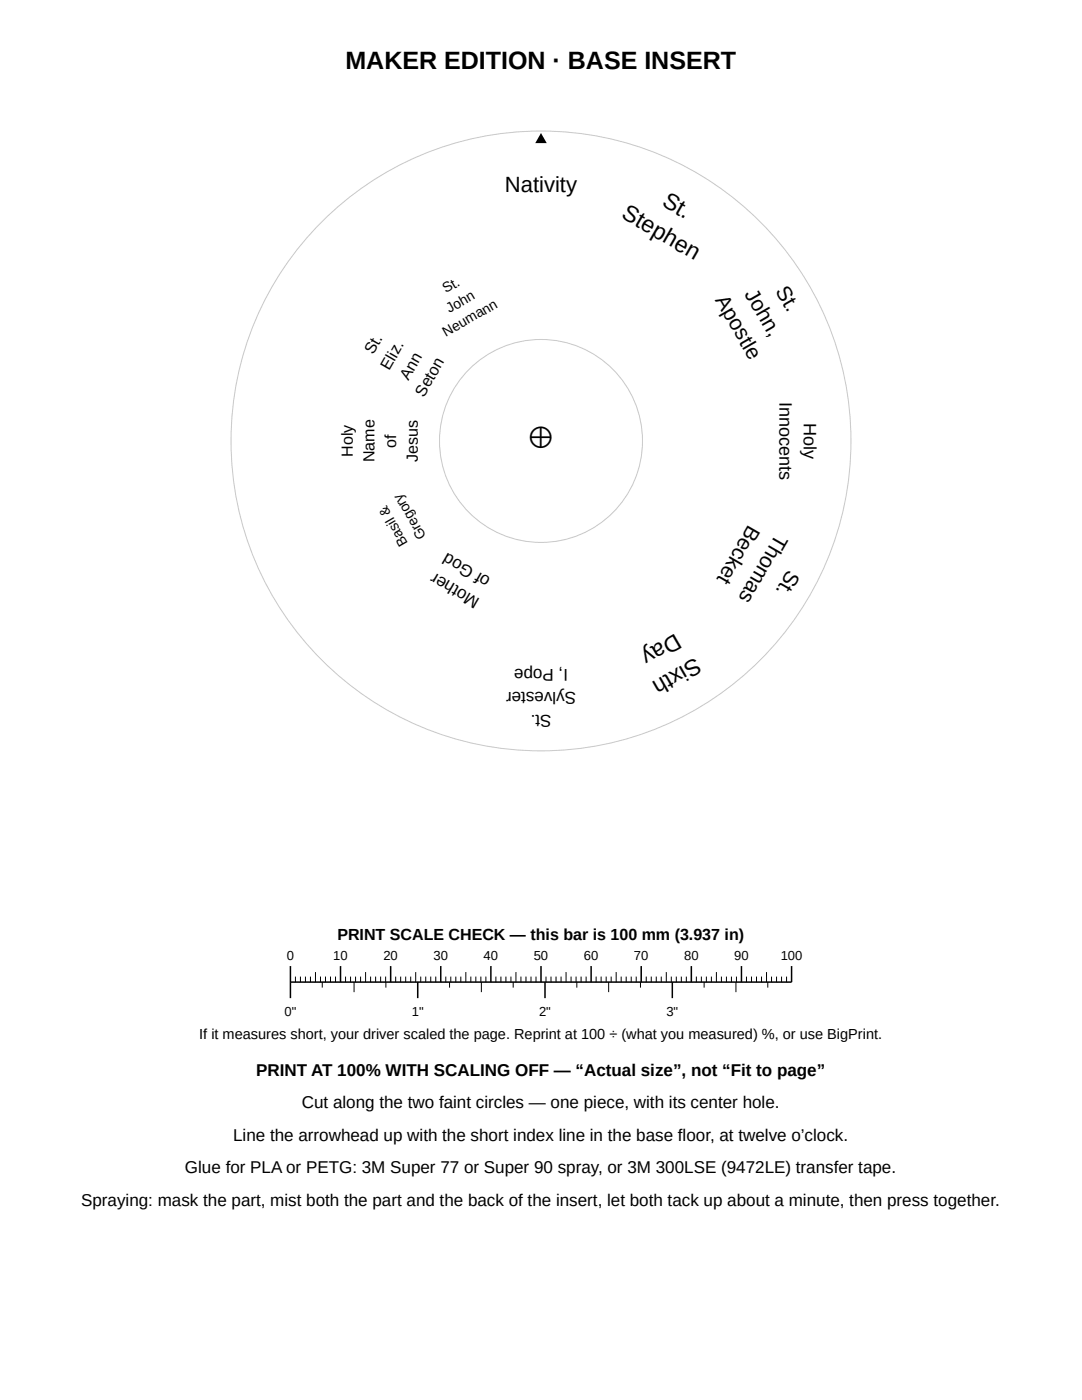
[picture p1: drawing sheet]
<svg xmlns="http://www.w3.org/2000/svg" width="216mm" height="279mm" viewBox="0 0 216 279" stroke-linecap="round" stroke-linejoin="round" font-family="sans-serif">
<defs><g id="words">
<text font-size="6" x="105" y="89.4">⊕</text>
<text font-size="5" x="68.9" y="13.7">MAKER EDITION · BASE INSERT</text>
<g font-size="4.6">
<text x="131.9" y="40.9" transform="rotate(30 131.9 40.9)">St.</text>
<text x="123.8" y="43.4" transform="rotate(30 123.8 43.4)">Stephen</text>
<text x="134.8" y="126.3" transform="rotate(150 134.8 126.3)">Day</text>
<text x="138.8" y="131.1" transform="rotate(150 138.8 131.1)">Sixth</text>
</g>
<text font-size="4.4" x="100.7" y="38.3">Nativity</text>
<g font-size="4.2">
<text x="142.7" y="59.9" transform="rotate(60 142.7 59.9)">Apostle</text>
<text x="148.5" y="58.7" transform="rotate(60 148.5 58.7)">John,</text>
<text x="154.7" y="58" transform="rotate(60 154.7 58)">St.</text>
<text x="149.4" y="104.5" transform="rotate(120 149.4 104.5)">Becket</text>
<text x="154.9" y="106.3" transform="rotate(120 154.9 106.3)">Thomas</text>
<text x="157.3" y="113.5" transform="rotate(120 157.3 113.5)">St.</text>
</g>
<g font-size="3.6">
<text x="155.5" y="80.2" transform="rotate(90 155.5 80.2)">Innocents</text>
<text x="160.4" y="84.4" transform="rotate(90 160.4 84.4)">Holy</text>
</g>
<g font-size="3.4">
<text x="95.9" y="119.5" transform="rotate(-150 95.9 119.5)">Mother</text>
<text x="98" y="115.4" transform="rotate(-150 98 115.4)">of God</text>
<text x="113.3" y="133.5" transform="rotate(180 113.3 133.5)">I, Pope</text>
<text x="110" y="142.7" transform="rotate(180 110 142.7)">St.</text>
<text x="114.9" y="138.1" transform="rotate(180 114.9 138.1)">Sylvester</text>
<text x="51.1" y="214.7">PRINT AT 100% WITH SCALING OFF — “Actual size”, not “Fit to page”</text>
<text x="60.2" y="221.2">Cut along the two faint circles — one piece, with its center hole.</text>
<text x="46.5" y="227.7">Line the arrowhead up with the short index line in the base floor, at twelve o’clock.</text>
<text x="36.9" y="234.2">Glue for PLA or PETG: 3M Super 77 or Super 90 spray, or 3M 300LSE (9472LE) transfer tape.</text>
<text x="16.2" y="240.7">Spraying: mask the part, mist both the part and the back of the insert, let both tack up about a minute, then press together.</text>
</g>
<g font-size="3.2">
<text x="74.5" y="70.9" transform="rotate(-60 74.5 70.9)">St.</text>
<text x="77.7" y="74" transform="rotate(-60 77.7 74)">Eliz.</text>
<text x="81.5" y="76" transform="rotate(-60 81.5 76)">Ann</text>
<text x="84.6" y="79.3" transform="rotate(-60 84.6 79.3)">Seton</text>
<text x="79.1" y="89.3" transform="rotate(-90 79.1 89.3)">of</text>
<text x="70.4" y="91.2" transform="rotate(-90 70.4 91.2)">Holy</text>
<text x="74.7" y="92.3" transform="rotate(-90 74.7 92.3)">Name</text>
<text x="83.4" y="92.2" transform="rotate(-90 83.4 92.2)">Jesus</text>
<text x="67.3" y="187.5">PRINT SCALE CHECK — this bar is 100 mm (3.937 in)</text>
</g>
<text font-size="2.9" x="39.8" y="207.4">If it measures short, your driver scaled the page. Reprint at 100 ÷ (what you measured) %, or use BigPrint.</text>
<g font-size="2.8">
<text x="89" y="58.6" transform="rotate(-30 89 58.6)">St.</text>
<text x="89.7" y="62.5" transform="rotate(-30 89.7 62.5)">John</text>
<text x="89" y="67.3" transform="rotate(-30 89 67.3)">Neumann</text>
<text x="85.1" y="107" transform="rotate(-120 85.1 107)">Gregory</text>
<text x="81.5" y="108.3" transform="rotate(-120 81.5 108.3)">Basil &amp;</text>
</g>
<g font-size="2.6">
<text x="57.2" y="191.5">0</text>
<text x="66.5" y="191.5">10</text>
<text x="76.5" y="191.5">20</text>
<text x="86.5" y="191.5">30</text>
<text x="96.5" y="191.5">40</text>
<text x="106.5" y="191.5">50</text>
<text x="116.5" y="191.5">60</text>
<text x="126.5" y="191.5">70</text>
<text x="136.5" y="191.5">80</text>
<text x="146.5" y="191.5">90</text>
<text x="155.8" y="191.5">100</text>
<text x="56.8" y="202.7">0&quot;</text>
<text x="82.2" y="202.7">1&quot;</text>
<text x="107.6" y="202.7">2&quot;</text>
<text x="133" y="202.7">3&quot;</text>
</g>
</g></defs>
<g fill="none" stroke="#c8c8c8" stroke-width=".2">
<circle cx="107.9" cy="88" r="61.9"/>
<circle cx="107.9" cy="88" r="20.3"/>
</g>
<path d="M107.9 26.6l1.2 2h-2.3z" fill="#000"/>
<g fill="none" stroke="#000" stroke-width=".3">
<path d="M58 192.8v6.4M67.9 192.8v3.2M78 192.8v3.2M83.4 196v3.2M88 192.8v3.2M97.9 192.8v3.2M107.9 192.8v3.2M108.8 196v3.2M118 192.8v3.2M127.9 192.8v3.2M134.2 196v3.2M137.9 192.8v3.2"/>
<path d="M148 192.8v3.2M157.9 192.8v3.2h-99.9"/>
</g>
<g fill="none" stroke="#000" stroke-width=".2">
<path d="M58.9 194.9v1.1M60 194.9v1.1M61 194.9v1.1M61.9 194.9v1.1M63 194v2M64 194.9v1.1M64.3 196v1.1M64.9 194.9v1.1M66 194.9v1.1M67 194.9v1.1M69 194.9v1.1M70 194.9v1.1"/>
<path d="M70.7 196v2M70.9 194.9v1.1M72 194.9v1.1M73 194v2M73.9 194.9v1.1M75 194.9v1.1M76 194.9v1.1M76.9 194.9v1.1M77 196v1.1M79 194.9v1.1M79.9 194.9v1.1M81 194.9v1.1"/>
<path d="M82 194.9v1.1M82.9 194v2M84 194.9v1.1M85 194.9v1.1M85.9 194.9v1.1M87 194.9v1.1M88.9 194.9v1.1M89.7 196v1.1M90 194.9v1.1M91 194.9v1.1M91.9 194.9v1.1M92.9 194v2"/>
<path d="M94 194.9v1.1M94.9 194.9v1.1M95.9 194.9v1.1M96.1 196v2M97 194.9v1.1M98.9 194.9v1.1M100 194.9v1.1M100.9 194.9v1.1M101.9 194.9v1.1M102.4 196v1.1M103 194v2M103.9 194.9v1.1"/>
<path d="M104.9 194.9v1.1M106 194.9v1.1M106.9 194.9v1.1M109 194.9v1.1M109.9 194.9v1.1M111 194.9v1.1M112 194.9v1.1M112.9 194v2M114 194.9v1.1M115 194.9v1.1M115.1 196v1.1M115.9 194.9v1.1"/>
<path d="M117 194.9v1.1M118.9 194.9v1.1M120 194.9v1.1M121 194.9v1.1M121.5 196v2M121.9 194.9v1.1M123 194v2M124 194.9v1.1M124.9 194.9v1.1M125.9 194.9v1.1M127 194.9v1.1M127.8 196v1.1"/>
<path d="M128.9 194.9v1.1M130 194.9v1.1M130.9 194.9v1.1M131.9 194.9v1.1M133 194v2M133.9 194.9v1.1M134.9 194.9v1.1M136 194.9v1.1M136.9 194.9v1.1M139 194.9v1.1M139.9 194.9v1.1M140.5 196v1.1"/>
<path d="M140.9 194.9v1.1M142 194.9v1.1M142.9 194v2M143.9 194.9v1.1M145 194.9v1.1M145.9 194.9v1.1M146.9 196v2M146.9 194.9v1.1M148.9 194.9v1.1M149.9 194.9v1.1M151 194.9v1.1M151.9 194.9v1.1"/>
<path d="M152.9 194v2M153.2 196v1.1M154 194.9v1.1M154.9 194.9v1.1M155.9 194.9v1.1M157 194.9v1.1"/>
</g>
<use href="#words"/>
</svg>
